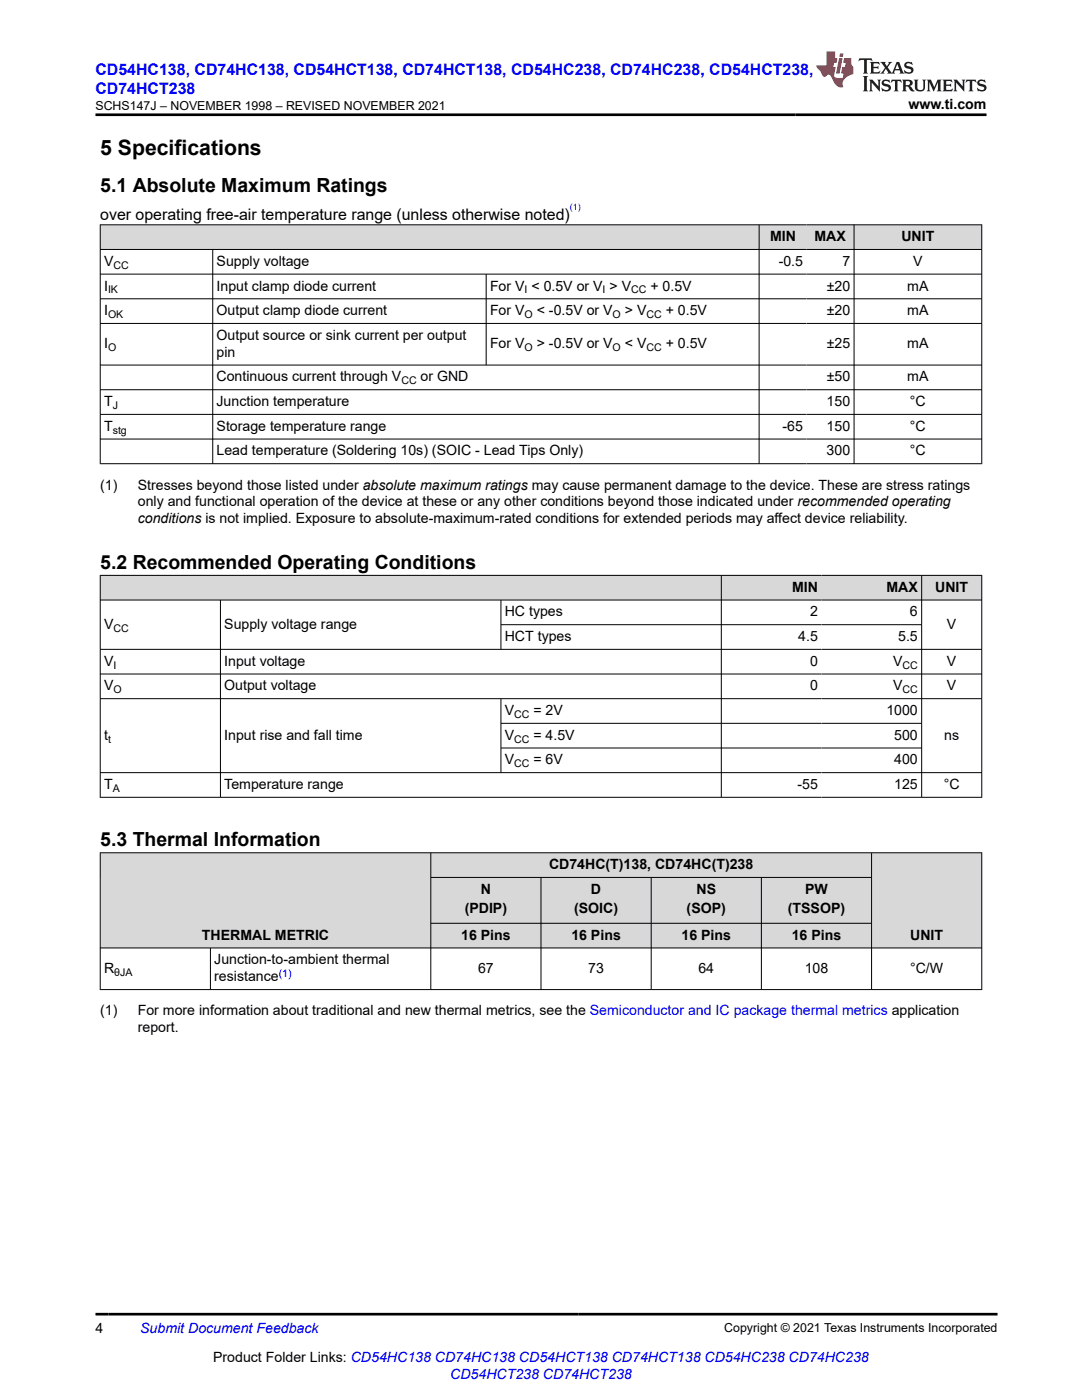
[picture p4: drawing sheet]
<svg xmlns="http://www.w3.org/2000/svg" width="216mm" height="279mm" viewBox="0 0 216 279" stroke-linecap="round" stroke-linejoin="round" font-family="sans-serif">
<defs><g id="words">
<text font-size="4.2" x="20" y="30.9">5 Specifications</text>
<g font-size="3.9">
<text x="20" y="38.4">5.1 Absolute Maximum Ratings</text>
<text x="20" y="113.6">5.2 Recommended Operating Conditions</text>
<text x="20" y="168.9">5.3 Thermal Information</text>
</g>
<g font-size="3.2" fill="#00f">
<text x="19" y="14.9">CD54HC138, CD74HC138, CD54HCT138, CD74HCT138, CD54HC238, CD74HC238, CD54HCT238,</text>
<text x="19" y="18.7">CD74HCT238</text>
</g>
<text font-size="3.2" x="20" y="43.8">over operating free-air temperature range (unless otherwise noted)</text>
<g font-size="2.8">
<text x="181.3" y="21.8">www.ti.com</text>
<text x="20.8" y="53.1">V</text>
<text x="43.2" y="53.1">Supply voltage</text>
<text x="153.7" y="48.1">MIN</text>
<text x="155.4" y="53.1">-0.5</text>
<text x="162.5" y="48.1">MAX</text>
<text x="168.1" y="53.1">7</text>
<text x="179.9" y="48.1">UNIT</text>
<text x="182.2" y="53.1">V</text>
<text x="20.8" y="58">I</text>
<text x="43.2" y="58">Input clamp diode current</text>
<text x="97.8" y="58">For V &lt; 0.5V or V &gt; V</text>
<text x="129.8" y="58">+ 0.5V</text>
<text x="165" y="58">±20</text>
<text x="181" y="58">mA</text>
<text x="20.8" y="62.9">I</text>
<text x="43.2" y="62.9">Output clamp diode current</text>
<text x="97.8" y="62.9">For V</text>
<text x="107.1" y="62.9">&lt; -0.5V or V</text>
<text x="124.7" y="62.9">&gt; V</text>
<text x="132.8" y="62.9">+ 0.5V</text>
<text x="165" y="62.9">±20</text>
<text x="181" y="62.9">mA</text>
<text x="20.8" y="69.5">I</text>
<text x="43.2" y="67.8">Output source or sink current per output</text>
<text x="43.2" y="71.2">pin</text>
<text x="97.8" y="69.5">For V</text>
<text x="107.1" y="69.5">&gt; -0.5V or V</text>
<text x="124.7" y="69.5">&lt; V</text>
<text x="132.8" y="69.5">+ 0.5V</text>
<text x="165" y="69.5">±25</text>
<text x="181" y="69.5">mA</text>
<text x="43.2" y="76.1">Continuous current through V</text>
<text x="83.9" y="76.1">or GND</text>
<text x="165" y="76.1">±50</text>
<text x="181" y="76.1">mA</text>
<text x="20.8" y="81.1">T</text>
<text x="43.2" y="81.1">Junction temperature</text>
<text x="164.9" y="81.1">150</text>
<text x="181.6" y="81.1">°C</text>
<text x="20.8" y="86">T</text>
<text x="43.2" y="86">Storage temperature range</text>
<text x="156.2" y="86">-65</text>
<text x="164.9" y="86">150</text>
<text x="181.6" y="86">°C</text>
<text x="43.2" y="90.9">Lead temperature (Soldering 10s) (SOIC - Lead Tips Only)</text>
<text x="164.9" y="90.9">300</text>
<text x="181.6" y="90.9">°C</text>
<text x="20" y="97.7">(1)</text>
<text x="27.5" y="97.7">Stresses beyond those listed under absolute maximum ratings may cause permanent damage to the device. These are stress ratings</text>
<text x="27.5" y="101.1">only and functional operation of the device at these or any other conditions beyond those indicated under recommended operating</text>
<text x="27.5" y="104.5">conditions is not implied. Exposure to absolute-maximum-rated conditions for extended periods may affect device reliability.</text>
<text x="158" y="118.1">MIN</text>
<text x="176.9" y="118.1">MAX</text>
<text x="186.6" y="118.1">UNIT</text>
<text x="20.8" y="125.5">V</text>
<text x="44.8" y="125.5">Supply voltage range</text>
<text x="100.7" y="123">HC types</text>
<text x="161.6" y="123">2</text>
<text x="181.6" y="123">6</text>
<text x="189" y="125.5">V</text>
<text x="100.7" y="127.9">HCT types</text>
<text x="159.3" y="127.9">4.5</text>
<text x="179.2" y="127.9">5.5</text>
<text x="20.8" y="132.9">V</text>
<text x="20.8" y="137.8">V</text>
<text x="44.8" y="132.9">Input voltage</text>
<text x="44.8" y="137.8">Output voltage</text>
<text x="161.6" y="132.9">0</text>
<text x="161.6" y="137.8">0</text>
<text x="178.2" y="132.9">V</text>
<text x="178.2" y="137.8">V</text>
<text x="189" y="132.9">V</text>
<text x="189" y="137.8">V</text>
<text x="100.7" y="142.7">V</text>
<text x="106.4" y="142.7">= 2V</text>
<text x="176.9" y="142.7">1000</text>
<text x="20.8" y="147.6">t</text>
<text x="44.8" y="147.6">Input rise and fall time</text>
<text x="100.7" y="147.6">V</text>
<text x="106.4" y="147.6">= 4.5V</text>
<text x="178.4" y="147.6">500</text>
<text x="188.4" y="147.6">ns</text>
<text x="100.7" y="152.6">V</text>
<text x="106.4" y="152.6">= 6V</text>
<text x="178.4" y="152.6">400</text>
<text x="20.8" y="157.5">T</text>
<text x="44.8" y="157.5">Temperature range</text>
<text x="159.1" y="157.5">-55</text>
<text x="178.4" y="157.5">125</text>
<text x="188.3" y="157.5">°C</text>
<text x="109.6" y="173.5">CD74HC(T)138, CD74HC(T)238</text>
<text x="95.9" y="178.4">N</text>
<text x="117.9" y="178.4">D</text>
<text x="139" y="178.4">NS</text>
<text x="160.6" y="178.4">PW</text>
<text x="92.7" y="182.2">(PDIP)</text>
<text x="114.6" y="182.2">(SOIC)</text>
<text x="137" y="182.2">(SOP)</text>
<text x="157.2" y="182.2">(TSSOP)</text>
<text x="40.3" y="187.5">THERMAL METRIC</text>
<text x="92" y="187.5">16 Pins</text>
<text x="114" y="187.5">16 Pins</text>
<text x="136" y="187.5">16 Pins</text>
<text x="158" y="187.5">16 Pins</text>
<text x="181.6" y="187.5">UNIT</text>
<text x="20.8" y="194.2">R</text>
<text x="42.8" y="192.5">Junction-to-ambient thermal</text>
<text x="42.8" y="195.8">resistance</text>
<text x="95.4" y="194.2">67</text>
<text x="117.4" y="194.2">73</text>
<text x="139.4" y="194.2">64</text>
<text x="160.6" y="194.2">108</text>
<text x="181.6" y="194.2">°C/W</text>
<text x="20" y="202.6">(1)</text>
<text x="27.5" y="202.6">For more information about traditional and new thermal metrics, see the Semiconductor and IC package thermal metrics application</text>
<text x="27.5" y="206">report.</text>
<text x="19" y="266.1">4</text>
<text x="42.5" y="271.7">Product Folder Links: CD54HC138 CD74HC138 CD54HCT138 CD74HCT138 CD54HC238 CD74HC238</text>
</g>
<g font-size="2.8" fill="#00f">
<text x="28" y="266.1">Submit Document Feedback</text>
<text x="89.8" y="275.1">CD54HCT238 CD74HCT238</text>
</g>
<g font-size="2.5">
<text x="19" y="21.9">SCHS147J – NOVEMBER 1998 – REVISED NOVEMBER 2021</text>
<text x="144.5" y="265.8">Copyright © 2021 Texas Instruments Incorporated</text>
</g>
<g font-size="2.1">
<text x="22.6" y="53.6">CC</text>
<text x="21.6" y="58.5">IK</text>
<text x="104.7" y="58.5">I</text>
<text x="120.2" y="58.5">I</text>
<text x="125.9" y="58.5">CC</text>
<text x="21.6" y="63.5">OK</text>
<text x="104.7" y="63.5">O</text>
<text x="122.2" y="63.5">O</text>
<text x="129" y="63.5">CC</text>
<text x="21.6" y="70.1">O</text>
<text x="104.7" y="70.1">O</text>
<text x="122.2" y="70.1">O</text>
<text x="129" y="70.1">CC</text>
<text x="80.1" y="76.7">CC</text>
<text x="22.5" y="81.6">J</text>
<text x="22.5" y="86.5">stg</text>
<text x="22.6" y="126">CC</text>
<text x="22.6" y="133.4">I</text>
<text x="180.1" y="133.4">CC</text>
<text x="22.6" y="138.4">O</text>
<text x="102.6" y="143.3">CC</text>
<text x="180.1" y="138.4">CC</text>
<text x="21.6" y="148.2">t</text>
<text x="102.6" y="148.2">CC</text>
<text x="102.6" y="153.1">CC</text>
<text x="22.5" y="158">A</text>
<text x="22.8" y="194.7">θJA</text>
</g>
<text font-size="2.1" fill="#00f" x="55.6" y="194.9">(1)</text>
<text font-size="1.8" fill="#00f" x="113.7" y="42">(1)</text>
</g></defs>
<g fill="#d8d8d8">
<path d="M20 44.9h175.9v4.9h-175.9z" fill-rule="evenodd"/>
<path d="M20.1 44.9h131.3v4.8h-131.3z" fill-rule="evenodd"/>
<path d="M151.5 44.9h9.4v4.8h-9.4z" fill-rule="evenodd"/>
<path d="M160.9 44.9h9.5v4.8h-9.5z" fill-rule="evenodd"/>
<path d="M170.5 44.9h25.3v4.8h-25.3z" fill-rule="evenodd"/>
</g>
<g fill="none" stroke="#000" stroke-width=".2">
<path d="M19.9 44.9h176.1M19.9 49.8h176.1M19.9 54.7h176.1M19.9 59.6h176.1M20 44.8v47.8M42.4 49.8v42.8M97 54.7v18.2M151.5 44.8v47.8M170.4 44.8v47.8M195.9 44.8v47.8M19.9 64.5h176.1M19.9 72.9h176.1"/>
<path d="M19.9 77.8h176.1M19.9 82.7h176.1M19.9 87.6h176.1M19.9 92.5h176.1"/>
</g>
<g fill="#d8d8d8">
<path d="M20 114.8h175.9v5h-175.9z" fill-rule="evenodd"/>
<path d="M20.1 114.9h123.8v4.8h-123.8z" fill-rule="evenodd"/>
<path d="M144 114.9h19.9v4.8h-19.9z" fill-rule="evenodd"/>
<path d="M163.9 114.9h19.9v4.8h-19.9z" fill-rule="evenodd"/>
<path d="M184 114.9h11.8v4.8h-11.8z" fill-rule="evenodd"/>
</g>
<g fill="none" stroke="#000" stroke-width=".2">
<path d="M19.9 114.8h176.1M19.9 119.8h176.1M20 114.8v44.4M44 119.8v39.4M100 119.8v9.9M143.9 114.8v44.4M183.9 114.8v44.4M195.9 114.8v44.4M19.9 129.6h176.1M19.9 134.5h176.1M19.9 139.4h176.1M100 139.4v14.9"/>
<path d="M100 124.7h84M19.9 154.2h176.1M19.9 159.1h176.1M100 144.4h84M100 149.3h84"/>
</g>
<g fill="#d8d8d8">
<path d="M20 170.2h175.9v4.9h-175.9z" fill-rule="evenodd"/>
<path d="M20.1 170.3h65.8v18.8h-65.8z" fill-rule="evenodd"/>
<path d="M86 170.3h87.9v4.7h-87.9z" fill-rule="evenodd"/>
<path d="M174 170.3h21.8v18.8h-21.8z" fill-rule="evenodd"/>
<path d="M86 175.2h21.9v9h-21.9z" fill-rule="evenodd"/>
<path d="M108 175.2h21.9v9h-21.9z" fill-rule="evenodd"/>
<path d="M130 175.2h21.9v9h-21.9z" fill-rule="evenodd"/>
<path d="M152 175.2h21.9v9h-21.9z" fill-rule="evenodd"/>
<path d="M86 184.3h21.9v4.8h-21.9z" fill-rule="evenodd"/>
<path d="M108 184.3h21.9v4.8h-21.9z" fill-rule="evenodd"/>
<path d="M130 184.3h21.9v4.8h-21.9z" fill-rule="evenodd"/>
<path d="M152 184.3h21.9v4.8h-21.9z" fill-rule="evenodd"/>
</g>
<g fill="none" stroke="#000" stroke-width=".2">
<path d="M19.9 170.2h176.1M20 170.1v27.5M86 170.1v27.5M86 175.1h88M107.9 175.1v22.5M129.9 175.1v22.5M151.9 175.1v22.5M173.9 170.1v27.5M195.9 170.1v27.5M19.9 189.2h176.1M19.9 197.5h176.1M42 189.2v8.4"/>
<path d="M86 184.3h88"/>
</g>
<path d="M171.5 11.6l-.2 .6 .5-.2h.6v.1v2.2l-.2 .4h1l-.2-.4v-2.2v-.1h.5l.5 .2-.1-.6zM173.6 12.4l.2 .3v1.6l-.2 .4h1.9l.1-.6a1.08 1.08 0 0 1-1.3 .2v-.7h.6l.4 .2v-.7l-.4 .2h-.6v-.5l.2-.2a1 1 0 0 1 1 .3l-.1-.5zM175.7 12.4l.9 1.1-1 1.2h.9l-.2-.2 .5-.8 .4 .8-.2 .2h1.6l-.2-.2 .2-.5h.9l.1 .5-.1 .2h.9l-.2-.4-.8-1.9h-.5l-.9 2.1-.9-1.1 .9-1h-.8l.2 .2-.4 .6-.4-.6 .2-.2zM179 12.8l.4 1h-.7zM180.7 12.5a.65 .65 0 0 0-.2 .7 .65 .65 0 0 0 .6 .5l.6 .1 .1 .3a.79 .79 0 0 1-.7 .4 .79 .79 0 0 1-.7-.5l.1 .7 .2-.1a.93 .93 0 0 0 1.1 0 .93 .93 0 0 0 .4-.9 1.46 1.46 0 0 0-1.2-.6l-.1-.3a1.09 1.09 0 0 1 1.2 .2l-.2-.6-.1 .1-.5-.2zM172.2 15.2l.2 .4v2.2l-.2 .4h1l-.2-.4v-2.2l.2-.4zM173.4 15.9l.2 .4v1.5l-.2 .4h.8l-.3-.4 .1-1.3 1.6 1.8v-2l.2-.4h-.7l.1 .2 .1 1.1-1.2-1.3zM176.2 16a.65 .65 0 0 0-.2 .8 .65 .65 0 0 0 .6 .4l.6 .2 .1 .2a.79 .79 0 0 1-.7 .4 .79 .79 0 0 1-.7-.5l.1 .7 .2-.1a.93 .93 0 0 0 1.1 .1 .93 .93 0 0 0 .4-1 1.46 1.46 0 0 0-1.2-.5l-.1-.4a1.09 1.09 0 0 1 1.2 .2l-.1-.6-.2 .1-.5-.1zM177.9 15.9l-.1 .6a.63 .63 0 0 1 .8-.3v1.6l-.3 .4h1l-.2-.4v-1.6a.66 .66 0 0 1 .8 .3l-.1-.6zM180 15.9l.2 .4v1.5l-.2 .4h1l-.2-.2-.1-.7h.5l.1 .2a.79 .79 0 0 0 1.2 .6l-1-.9a.61 .61 0 0 0 .6-.6 .61 .61 0 0 0-.5-.7zM180.8 16.2h.1a.47 .47 0 0 1 .5 .1 .47 .47 0 0 1 .1 .5l-.1 .1-.7 .1zM182.3 15.9l.2 .2a2.27 2.27 0 0 0 .4 2 1.04 1.04 0 0 0 1.7-.7v-1.3l.2-.2h-.8l.2 .4v1.1a.6 .6 0 0 1-.6 .6 .6 .6 0 0 1-.6-.6v-1.1l.3-.4zM184.9 15.9l.2 .4v1.5l-.2 .4h.8l-.3-.4v-1.4l.9 1.9 .9-1.9v1.4l-.3 .4h1l-.2-.4v-1.5l.2-.4h-.8l-.7 1.5-.6-1.5zM188.1 15.9l.2 .4v1.5l-.2 .4h1.9l.1-.6a1.09 1.09 0 0 1-1.3 .2v-.7h.6l.4 .2v-.6l-.4 .2h-.6v-.6l.2-.1a1.01 1.01 0 0 1 1 .3l-.1-.6zM190.2 15.9l.3 .4v1.5l-.3 .4h.8l-.2-.4v-1.3l1.6 1.8v-2l.2-.4h-.7l.2 .2v1.1l-1.2-1.3zM192.8 15.9l-.1 .6a.63 .63 0 0 1 .8-.3v1.6l-.3 .4h1l-.2-.4v-1.6a.66 .66 0 0 1 .8 .3l-.1-.6zM195.2 16a.65 .65 0 0 0-.2 .8 .65 .65 0 0 0 .6 .4l.6 .2 .2 .2a.79 .79 0 0 1-.7 .4 .79 .79 0 0 1-.7-.5l.1 .7 .2-.1a.93 .93 0 0 0 1 .1 .93 .93 0 0 0 .5-1 1.46 1.46 0 0 0-1.3-.5v-.4a1.09 1.09 0 0 1 1.2 .2l-.2-.6-.2 .1-.5-.1z" fill="#231f20"/>
<path d="M164.9 10.3v2.7h-2l.1 .4 .8 1a.95 .95 0 0 0 1 .9 .59 .59 0 0 1 .5-.4 .59 .59 0 0 1 .5 .3l.4 .8a1.59 1.59 0 0 0 2.1 1.4 1.61 1.61 0 0 1 1-2.3l1-.3-.1-1.5a1.59 1.59 0 0 1-.3-1.7h-1.5l-.2 .9h.6l-.2 .9h-.5l-.2 .9v.3l.4 .1-.1 .9h-.7a.73 .73 0 0 1-1-.7l.3-1.5h-.5l.1-.9h.5l.2-.9h-.5v-1.3zM167.4 11.6l-.6 3.1h.7l.6-3.1zM167.6 10.7l-.1 .6h.7l.1-.6z" fill="#ed1c24"/>
<path d="M19 22.9h177.8M19 262.3h180" fill="none" stroke="#000" stroke-width=".53"/>
<use href="#words"/>
</svg>
